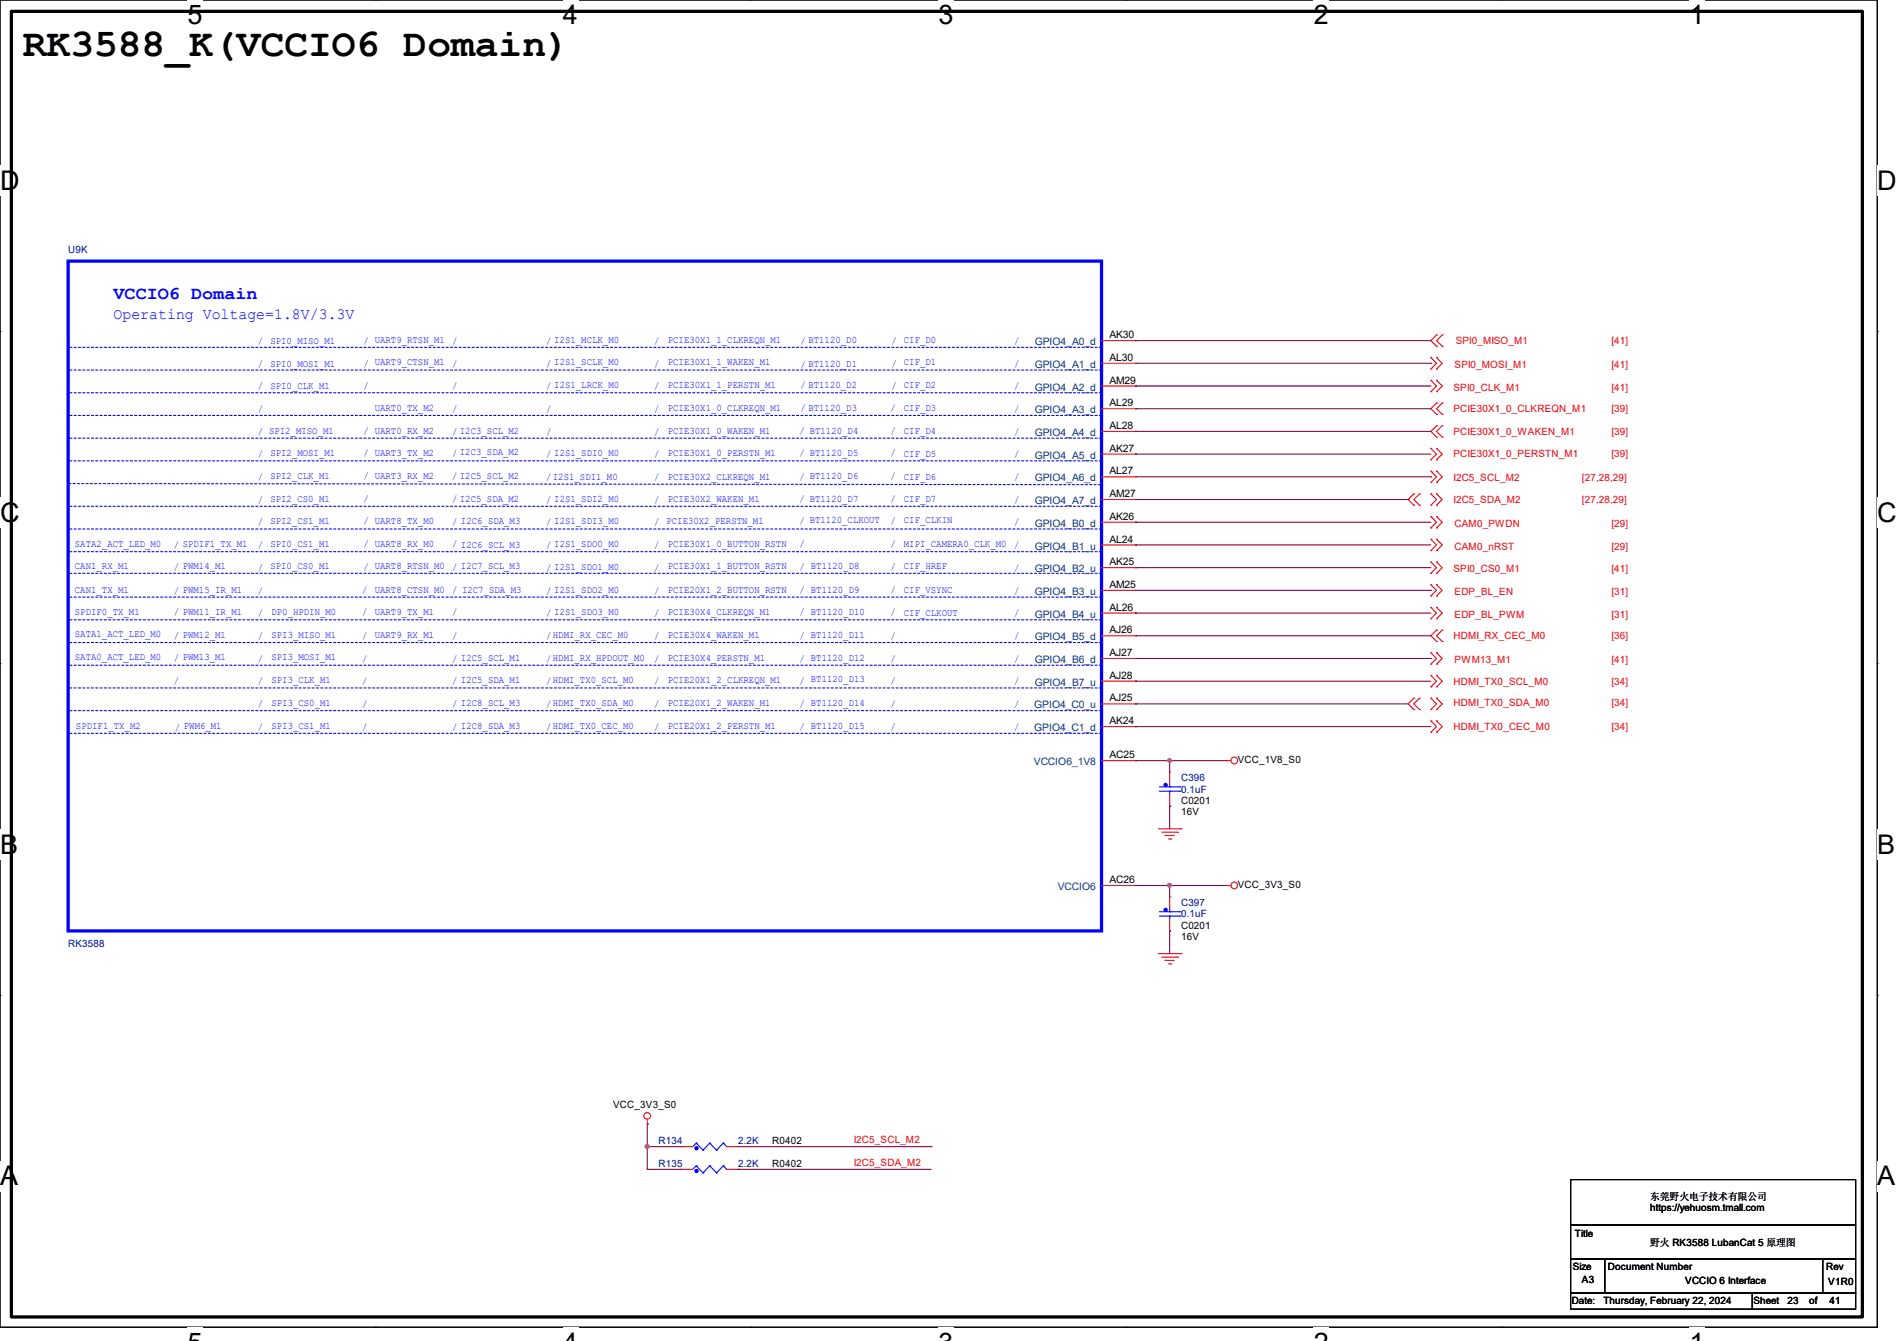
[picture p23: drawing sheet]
<svg xmlns="http://www.w3.org/2000/svg" width="297mm" height="210mm" viewBox="0 0 297 210" stroke-linecap="round" stroke-linejoin="round" font-family="sans-serif">
<defs><g id="words">
<text font-size="6.2" x="3.6" y="8.8">RK3588_K(VCCIO6 Domain)</text>
<g font-size="4.2">
<text x="29.4" y="3.8">5</text>
<text x="88.1" y="3.8">4</text>
<text x="146.9" y="3.8">3</text>
<text x="205.7" y="3.8">2</text>
<text x="264.5" y="3.8">1</text>
<text x="0" y="29.8">D</text>
<text x="293.9" y="29.8">D</text>
<text x="0" y="81.7">C</text>
<text x="293.9" y="81.7">C</text>
<text x="0" y="133.7">B</text>
<text x="293.9" y="133.7">B</text>
<text x="0" y="185.6">A</text>
<text x="293.9" y="185.6">A</text>
</g>
<text font-size="2.8" fill="#00f" x="17.8" y="46.8">VCCIO6 Domain</text>
<text font-size="2.5" fill="#00f" x="17.8" y="50">Operating Voltage=1.8V/3.3V</text>
<g font-size="1.6" fill="#000080">
<text x="10.7" y="39.7">U9K</text>
<text x="184.9" y="122.3">C396</text>
<text x="184.9" y="124.1">0.1uF</text>
<text x="184.9" y="141.9">C397</text>
<text x="184.9" y="143.7">0.1uF</text>
<text x="10.7" y="148.3">RK3588</text>
<text x="103.1" y="179.2">R134</text>
<text x="115.6" y="179.2">2.2K</text>
<text x="103.1" y="182.8">R135</text>
<text x="115.6" y="182.8">2.2K</text>
</g>
<g font-size="1.6" fill="#00f">
<text x="40.3" y="53.8">/</text>
<text x="42.3" y="53.8">SPI0_MISO_M1</text>
<text x="56.9" y="53.8">/ UART9_RTSN_M1</text>
<text x="70.8" y="53.8">/</text>
<text x="85.5" y="53.8">/ I2S1_MCLK_M0</text>
<text x="102.4" y="53.8">/</text>
<text x="104.6" y="53.7">PCIE30X1_1_CLKREQN_M1</text>
<text x="125.3" y="53.8">/ BT1120_D0</text>
<text x="139.6" y="53.8">/</text>
<text x="141.5" y="53.7">CIF_D0</text>
<text x="158.8" y="53.8">/</text>
<text x="40.3" y="57.4">/</text>
<text x="42.3" y="57.4">SPI0_MOSI_M1</text>
<text x="56.9" y="57.4">/ UART9_CTSN_M1</text>
<text x="70.8" y="57.4">/</text>
<text x="85.5" y="57.4">/ I2S1_SCLK_M0</text>
<text x="102.4" y="57.4">/</text>
<text x="104.6" y="57.2">PCIE30X1_1_WAKEN_M1</text>
<text x="125.3" y="57.6">/ BT1120_D1</text>
<text x="139.6" y="57.4">/</text>
<text x="141.5" y="57.2">CIF_D1</text>
<text x="158.8" y="57.4">/</text>
<text x="40.3" y="64.5">/</text>
<text x="40.3" y="61">/</text>
<text x="42.3" y="61">SPI0_CLK_M1</text>
<text x="56.9" y="61">/</text>
<text x="58.7" y="64.3">UART0_TX_M2</text>
<text x="70.8" y="61">/</text>
<text x="70.8" y="64.5">/</text>
<text x="85.5" y="61">/ I2S1_LRCK_M0</text>
<text x="85.5" y="64.5">/</text>
<text x="102.4" y="61">/</text>
<text x="102.4" y="64.5">/</text>
<text x="104.6" y="64.3">PCIE30X1_0_CLKREQN_M1</text>
<text x="104.6" y="60.8">PCIE30X1_1_PERSTN_M1</text>
<text x="125.3" y="60.8">/ BT1120_D2</text>
<text x="125.3" y="64.3">/ BT1120_D3</text>
<text x="139.4" y="64.3">/</text>
<text x="139.6" y="61">/</text>
<text x="141.5" y="64.3">CIF_D3</text>
<text x="141.5" y="60.8">CIF_D2</text>
<text x="158.8" y="61">/</text>
<text x="158.8" y="64.5">/</text>
<text x="40.3" y="68.1">/ SPI2_MISO_M1</text>
<text x="40.3" y="71.6">/</text>
<text x="42.3" y="71.5">SPI2_MOSI_M1</text>
<text x="56.9" y="71.5">/ UART3_TX_M2</text>
<text x="56.9" y="67.9">/ UART0_RX_M2</text>
<text x="70.8" y="68.1">/ I2C3_SCL_M2</text>
<text x="70.8" y="71.5">/ I2C3_SDA_M2</text>
<text x="85.5" y="68.1">/</text>
<text x="85.5" y="71.6">/ I2S1_SDI0_M0</text>
<text x="102.4" y="68.1">/</text>
<text x="102.4" y="71.6">/</text>
<text x="104.6" y="71.5">PCIE30X1_0_PERSTN_M1</text>
<text x="104.6" y="67.9">PCIE30X1_0_WAKEN_M1</text>
<text x="125.2" y="67.9">/ BT1120_D4</text>
<text x="125.2" y="71.5">/ BT1120_D5</text>
<text x="139.4" y="67.9">/</text>
<text x="139.4" y="71.5">/</text>
<text x="141.5" y="67.9">CIF_D4</text>
<text x="141.5" y="71.6">CIF_D5</text>
<text x="158.8" y="68.1">/</text>
<text x="158.8" y="71.6">/</text>
<text x="40.3" y="75.2">/</text>
<text x="42.3" y="75">SPI2_CLK_M1</text>
<text x="56.9" y="75">/ UART3_RX_M2</text>
<text x="70.8" y="75">/ I2C5_SCL_M2</text>
<text x="85.5" y="75.2">/I2S1_SDI1_M0</text>
<text x="102.4" y="75.2">/</text>
<text x="104.6" y="75.2">PCIE30X2_CLKREQN_M1</text>
<text x="125.2" y="75.2">/ BT1120_D6</text>
<text x="139.4" y="75">/</text>
<text x="141.5" y="75.2">CIF_D6</text>
<text x="158.8" y="75.2">/</text>
<text x="40.3" y="78.7">/</text>
<text x="40.3" y="82.3">/</text>
<text x="42.3" y="82.1">SPI2_CS1_M1</text>
<text x="42.3" y="78.6">SPI2_CS0_M1</text>
<text x="56.9" y="78.6">/</text>
<text x="56.9" y="82.1">/ UART8_TX_M0</text>
<text x="70.8" y="78.6">/ I2C5_SDA_M2</text>
<text x="70.8" y="82.3">/ I2C6_SDA_M3</text>
<text x="85.5" y="78.7">/ I2S1_SDI2_M0</text>
<text x="85.5" y="82.3">/ I2S1_SDI3_M0</text>
<text x="102.4" y="78.7">/</text>
<text x="102.4" y="82.3">/</text>
<text x="104.3" y="82.1">PCIE30X2_PERSTN_M1</text>
<text x="104.6" y="78.6">PCIE30X2_WAKEN_M1</text>
<text x="125.2" y="82.1">/ BT1120_CLKOUT</text>
<text x="125.2" y="78.6">/ BT1120_D7</text>
<text x="139.4" y="82.1">/</text>
<text x="139.4" y="78.6">/</text>
<text x="141.5" y="82">CIF_CLKIN</text>
<text x="141.5" y="78.6">CIF_D7</text>
<text x="158.8" y="78.7">/</text>
<text x="158.8" y="82.3">/</text>
<text x="11.7" y="89.1">CAN1_RX_M1</text>
<text x="11.7" y="85.7">SATA2_ACT_LED_M0</text>
<text x="27.2" y="89.2">/ PWM14_M1</text>
<text x="27.2" y="85.9">/ SPDIF1_TX_M1</text>
<text x="40.3" y="85.9">/</text>
<text x="40.3" y="89.4">/</text>
<text x="42.3" y="89.1">SPI0_CS0_M1</text>
<text x="42.3" y="85.7">SPI0_CS1_M1</text>
<text x="56.9" y="85.7">/ UART8_RX_M0</text>
<text x="56.9" y="89.2">/ UART8_RTSN_M0</text>
<text x="70.8" y="85.7">/ I2C6_SCL_M3</text>
<text x="70.8" y="89.2">/ I2C7_SCL_M3</text>
<text x="85.5" y="85.9">/ I2S1_SDO0_M0</text>
<text x="85.5" y="89.4">/ I2S1_SDO1_M0</text>
<text x="102.4" y="85.9">/</text>
<text x="102.4" y="89.4">/</text>
<text x="104.6" y="89.1">PCIE30X1_1_BUTTON_RSTN</text>
<text x="104.6" y="85.7">PCIE30X1_0_BUTTON_RSTN</text>
<text x="125.2" y="85.7">/</text>
<text x="125.2" y="89.2">/ BT1120_D8</text>
<text x="139.4" y="85.7">/</text>
<text x="139.4" y="89.2">/</text>
<text x="141.5" y="89.1">CIF_HREF</text>
<text x="141.5" y="85.7">MIPI_CAMERA0_CLK_M0</text>
<text x="158.8" y="85.9">/</text>
<text x="158.8" y="89.4">/</text>
<text x="11.7" y="92.8">CAN1_TX_M1</text>
<text x="27.2" y="93">/ PWM15_IR_M1</text>
<text x="40.3" y="93">/</text>
<text x="56.7" y="92.8">/</text>
<text x="58.7" y="92.8">UART8_CTSN_M0</text>
<text x="70.8" y="92.8">/ I2C7_SDA_M3</text>
<text x="85.5" y="93">/ I2S1_SDO2_M0</text>
<text x="102.4" y="93">/</text>
<text x="104.6" y="92.8">PCIE20X1_2_BUTTON_RSTN</text>
<text x="125.2" y="92.8">/ BT1120_D9</text>
<text x="139.4" y="92.8">/</text>
<text x="141.5" y="92.8">CIF_VSYNC</text>
<text x="158.8" y="93">/</text>
<text x="11.7" y="99.7">SATA1_ACT_LED_M0</text>
<text x="11.7" y="96.3">SPDIF0_TX_M1</text>
<text x="27.2" y="100.1">/ PWM12_M1</text>
<text x="27.2" y="96.3">/ PWM11_IR_M1</text>
<text x="40.3" y="96.5">/</text>
<text x="40.3" y="100.1">/</text>
<text x="42.5" y="99.9">SPI3_MISO_M1</text>
<text x="42.5" y="96.3">DP0_HPDIN_M0</text>
<text x="56.7" y="96.3">/</text>
<text x="56.7" y="100.1">/</text>
<text x="58.7" y="96.3">UART9_TX_M1</text>
<text x="58.7" y="99.9">UART9_RX_M1</text>
<text x="70.8" y="96.3">/</text>
<text x="70.8" y="100.1">/</text>
<text x="85.5" y="96.5">/ I2S1_SDO3_M0</text>
<text x="85.5" y="100.1">/HDMI_RX_CEC_M0</text>
<text x="102.4" y="96.5">/</text>
<text x="102.4" y="100.1">/</text>
<text x="104.6" y="99.9">PCIE30X4_WAKEN_M1</text>
<text x="104.6" y="96.3">PCIE30X4_CLKREQN_M1</text>
<text x="125.2" y="96.3">/ BT1120_D10</text>
<text x="125.2" y="100.1">/ BT1120_D11</text>
<text x="139.4" y="96.3">/</text>
<text x="139.4" y="100.1">/</text>
<text x="141.5" y="96.5">CIF_CLKOUT</text>
<text x="158.8" y="96.5">/</text>
<text x="158.8" y="100.1">/</text>
<text x="11.7" y="103.3">SATA0_ACT_LED_M0</text>
<text x="27.2" y="107.2">/</text>
<text x="27.2" y="103.5">/ PWM13_M1</text>
<text x="40.3" y="103.6">/</text>
<text x="40.3" y="107.2">/</text>
<text x="42.5" y="103.3">SPI3_MOSI_M1</text>
<text x="42.5" y="107">SPI3_CLK_M1</text>
<text x="56.7" y="103.6">/</text>
<text x="56.7" y="107.2">/</text>
<text x="70.8" y="103.6">/ I2C5_SCL_M1</text>
<text x="70.8" y="107.2">/ I2C5_SDA_M1</text>
<text x="85.5" y="103.6">/HDMI_RX_HPDOUT_M0</text>
<text x="85.5" y="107.2">/HDMI_TX0_SCL_M0</text>
<text x="102.4" y="103.6">/</text>
<text x="102.4" y="107.2">/</text>
<text x="104.6" y="107">PCIE20X1_2_CLKREQN_M1</text>
<text x="104.6" y="103.5">PCIE30X4_PERSTN_M1</text>
<text x="125.2" y="103.6">/ BT1120_D12</text>
<text x="125.2" y="107.2">/ BT1120_D13</text>
<text x="139.4" y="103.6">/</text>
<text x="139.4" y="107.2">/</text>
<text x="158.8" y="103.6">/</text>
<text x="158.8" y="107.2">/</text>
<text x="40.3" y="110.7">/</text>
<text x="42.5" y="110.6">SPI3_CS0_M1</text>
<text x="56.7" y="110.7">/</text>
<text x="70.8" y="110.7">/ I2C8_SCL_M3</text>
<text x="85.5" y="110.7">/HDMI_TX0_SDA_M0</text>
<text x="102.4" y="110.7">/</text>
<text x="104.6" y="110.6">PCIE20X1_2_WAKEN_M1</text>
<text x="125.2" y="110.7">/ BT1120_D14</text>
<text x="139.4" y="110.7">/</text>
<text x="158.8" y="110.7">/</text>
<text x="11.9" y="114.1">SPDIF1_TX_M2</text>
<text x="27.4" y="114.5">/ PWM6_M1</text>
<text x="40.3" y="114.3">/</text>
<text x="42.5" y="114.1">SPI3_CS1_M1</text>
<text x="56.7" y="114.3">/</text>
<text x="70.8" y="114.3">/ I2C8_SDA_M3</text>
<text x="85.5" y="114.3">/HDMI_TX0_CEC_M0</text>
<text x="102.4" y="114.3">/</text>
<text x="104.6" y="114.1">PCIE20X1_2_PERSTN_M1</text>
<text x="125.2" y="114.3">/ BT1120_D15</text>
<text x="139.4" y="114.3">/</text>
<text x="158.8" y="114.3">/</text>
</g>
<g font-size="1.6">
<text x="173.7" y="53">AK30</text>
<text x="173.7" y="56.5">AL30</text>
<text x="173.7" y="63.6">AL29</text>
<text x="173.7" y="60.1">AM29</text>
<text x="173.7" y="70.7">AK27</text>
<text x="173.7" y="67.2">AL28</text>
<text x="173.7" y="74.3">AL27</text>
<text x="173.7" y="77.9">AM27</text>
<text x="173.7" y="81.4">AK26</text>
<text x="173.7" y="88.5">AK25</text>
<text x="173.7" y="85">AL24</text>
<text x="173.7" y="95.6">AL26</text>
<text x="173.7" y="92.1">AM25</text>
<text x="173.7" y="99.2">AJ26</text>
<text x="173.7" y="102.7">AJ27</text>
<text x="173.7" y="106.3">AJ28</text>
<text x="173.7" y="109.9">AJ25</text>
<text x="173.7" y="113.4">AK24</text>
<text x="173.7" y="118.7">AC25</text>
<text x="193.8" y="119.5">VCC_1V8_S0</text>
<text x="184.9" y="125.9">C0201</text>
<text x="184.9" y="127.7">16V</text>
<text x="173.7" y="138.3">AC26</text>
<text x="193.8" y="139.1">VCC_3V3_S0</text>
<text x="184.9" y="145.5">C0201</text>
<text x="184.9" y="147.2">16V</text>
<text x="96" y="173.6">VCC_3V3_S0</text>
<text x="120.9" y="179.2">R0402</text>
<text x="120.9" y="182.8">R0402</text>
<text x="258.4" y="188">东莞野火电子技术有限公司</text>
<text x="258.4" y="189.7">https://yehuosm.tmall.com</text>
<text x="246.6" y="193.8">Title</text>
<text x="258.4" y="195.1">野火 RK3588 LubanCat 5 原理图</text>
<text x="246.3" y="199">Size</text>
<text x="247.7" y="200.9">A3</text>
<text x="251.8" y="199">Document Number</text>
<text x="263.9" y="201.1">VCCIO 6 Interface</text>
<text x="285.9" y="199">Rev</text>
<text x="286.3" y="201.3">V1R0</text>
<text x="246.1" y="204.3">Date:</text>
<text x="251" y="204.3">Thursday, February 22, 2024</text>
<text x="274.5" y="204.3">Sheet</text>
<text x="279.9" y="204.3">23</text>
<text x="283.3" y="204.3">of</text>
<text x="286.4" y="204.3">41</text>
</g>
<g font-size="1.6" fill="#f00">
<text x="227.9" y="53.9">SPI0_MISO_M1</text>
<text x="252.3" y="53.9">[41]</text>
<text x="227.8" y="57.6">SPI0_MOSI_M1</text>
<text x="252.3" y="57.6">[41]</text>
<text x="227.6" y="64.6">PCIE30X1_0_CLKREQN_M1</text>
<text x="227.6" y="61.2">SPI0_CLK_M1</text>
<text x="252.3" y="64.6">[39]</text>
<text x="252.3" y="61.2">[41]</text>
<text x="227.6" y="68.1">PCIE30X1_0_WAKEN_M1</text>
<text x="227.6" y="71.5">PCIE30X1_0_PERSTN_M1</text>
<text x="252.3" y="68.1">[39]</text>
<text x="252.3" y="71.5">[39]</text>
<text x="227.6" y="75.4">I2C5_SCL_M2</text>
<text x="247.7" y="75.4">[27,28,29]</text>
<text x="227.6" y="78.8">I2C5_SDA_M2</text>
<text x="227.8" y="82.5">CAM0_PWDN</text>
<text x="247.7" y="78.8">[27,28,29]</text>
<text x="252.3" y="82.5">[29]</text>
<text x="227.6" y="89.6">SPI0_CS0_M1</text>
<text x="227.8" y="86.1">CAM0_nRST</text>
<text x="252.3" y="89.6">[41]</text>
<text x="252.3" y="86.1">[29]</text>
<text x="227.8" y="93.2">EDP_BL_EN</text>
<text x="252.3" y="93.2">[31]</text>
<text x="227.6" y="100.1">HDMI_RX_CEC_M0</text>
<text x="227.8" y="96.7">EDP_BL_PWM</text>
<text x="252.3" y="100.1">[36]</text>
<text x="252.3" y="96.7">[31]</text>
<text x="227.6" y="107.2">HDMI_TX0_SCL_M0</text>
<text x="227.8" y="103.8">PWM13_M1</text>
<text x="252.3" y="107.2">[34]</text>
<text x="252.3" y="103.8">[41]</text>
<text x="227.6" y="110.6">HDMI_TX0_SDA_M0</text>
<text x="252.3" y="110.6">[34]</text>
<text x="227.6" y="114.3">HDMI_TX0_CEC_M0</text>
<text x="252.3" y="114.3">[34]</text>
<text x="133.7" y="179">I2C5_SCL_M2</text>
<text x="133.7" y="182.6">I2C5_SDA_M2</text>
</g>
<g font-size="1.6" fill="#004080">
<text x="162" y="54.1">GPIO4_A0_d</text>
<text x="162" y="57.6">GPIO4_A1_d</text>
<text x="162" y="64.7">GPIO4_A3_d</text>
<text x="162" y="61.2">GPIO4_A2_d</text>
<text x="162" y="71.8">GPIO4_A5_d</text>
<text x="162" y="68.3">GPIO4_A4_d</text>
<text x="162" y="75.4">GPIO4_A6_d</text>
<text x="162" y="82.5">GPIO4_B0_d</text>
<text x="162" y="79">GPIO4_A7_d</text>
<text x="162" y="89.6">GPIO4_B2_u</text>
<text x="162" y="86.1">GPIO4_B1_u</text>
<text x="162" y="93.2">GPIO4_B3_u</text>
<text x="162" y="100.3">GPIO4_B5_d</text>
<text x="162" y="96.7">GPIO4_B4_u</text>
<text x="162" y="103.8">GPIO4_B6_d</text>
<text x="162" y="107.4">GPIO4_B7_u</text>
<text x="161.9" y="111">GPIO4_C0_u</text>
<text x="161.9" y="119.8">VCCIO6_1V8</text>
<text x="161.9" y="114.5">GPIO4_C1_d</text>
<text x="165.6" y="139.4">VCCIO6</text>
</g>
</g></defs>
<path d="M0 0h293.9v207.9h-293.9z" fill="none" stroke="#000" stroke-width=".17"/>
<g fill="#fff">
<path d="M29.4 0h2.3v4.7h-2.3z"/>
<path d="M29.4 207.9h2.3v2.1h-2.3z"/>
</g>
<path d="M58.8 0h.1M58.8 207.9h.1" fill="none" stroke="#000" stroke-width=".17"/>
<g fill="#fff">
<path d="M88.1 0h2.4v4.7h-2.4z"/>
<path d="M88.1 207.9h2.4v2.1h-2.4z"/>
</g>
<path d="M117.6 0h.1M117.6 207.9h.1" fill="none" stroke="#000" stroke-width=".17"/>
<g fill="#fff">
<path d="M146.9 0h2.4v4.7h-2.4z"/>
<path d="M146.9 207.9h2.4v2.1h-2.4z"/>
</g>
<path d="M176.3 0h.1M176.3 207.9h.1" fill="none" stroke="#000" stroke-width=".17"/>
<g fill="#fff">
<path d="M205.7 0h2.4v4.7h-2.4z"/>
<path d="M205.7 207.9h2.4v2.1h-2.4z"/>
</g>
<path d="M235.1 0h.1M235.1 207.9h.1" fill="none" stroke="#000" stroke-width=".17"/>
<g fill="#fff">
<path d="M264.5 0h2.4v4.7h-2.4z"/>
<path d="M264.5 207.9h2.4v2.1h-2.4z"/>
<path d="M0 26h3v4.7h-3z"/>
<path d="M293.9 26h3.1v4.7h-3.1z"/>
<path d="M0 77.9h3v4.7h-3z"/>
<path d="M293.9 77.9h3.1v4.7h-3.1z"/>
</g>
<path d="M0 51.9h.1M293.9 51.9h.1" fill="none" stroke="#000" stroke-width=".17"/>
<g fill="#fff">
<path d="M0 129.9h2.8v4.7h-2.8z"/>
<path d="M293.9 129.9h2.9v4.7h-2.9z"/>
</g>
<path d="M0 103.9h.1M293.9 103.9h.1" fill="none" stroke="#000" stroke-width=".17"/>
<g fill="#fff">
<path d="M0 181.8h2.8v4.8h-2.8z"/>
<path d="M293.8 181.8h3v4.8h-3z"/>
</g>
<path d="M0 155.9h.1M293.9 155.9h.1M245.9 184.7h44.6v7.2h-44.6zM245.9 191.9h44.6v5.3h-44.6zM245.9 197.2h5.3v5.3h-5.3zM251.2 197.2h34.2v5.3h-34.2zM285.4 197.2h5.1v5.3h-5.1zM245.9 202.5h28.5v2.5h-28.5zM274.4 202.5h16.1v2.5h-16.1z" fill="none" stroke="#000" stroke-width=".17"/>
<path d="M1.8 1.8h289.8v204.4h-289.8z" fill="none" stroke="#000" stroke-width=".51"/>
<g fill="none" stroke="#f00" stroke-width=".17">
<path d="M172.5 53.3h5.3M172.5 56.9h5.3M177.8 53.3h.1M177.8 56.9h.1M224 59.6h.1M224 56h.1M224 57.8h.1M224 59.6l.9 .9-.9 .8M224 56l.9 .9-.9 .9M224.9 59.6h.1M224.9 56h.1M224.9 57.8h.1"/>
<path d="M224.9 52.5h.1M224.9 54.2h.1M224.9 59.6l.9 .9-.9 .8M224.9 56l.9 .9-.9 .9M224.9 52.5l-.9 .8 .9 .9M225.8 54.2h.1M225.8 52.5h.1M225.8 52.5l-.9 .8 .9 .9M172.5 71.1h5.3M172.5 74.7h5.3M172.5 67.6h5.3M172.5 64h5.3"/>
<path d="M172.5 78.2h5.3M172.5 60.5h5.3M177.8 71.1h.1M177.8 74.7h.1M177.8 67.6h.1M177.8 64h.1M177.8 78.2h.1M177.8 60.5h.1M221.4 77.3h.1M221.4 79.1h.1M221.4 77.3l-.9 .9 .9 .9M222.2 79.1h.1"/>
<path d="M222.2 77.3h.1M222.2 77.3l-.8 .9 .8 .9M224 72h.1M224 70.2h.1M224 73.8h.1M224 75.6h.1M224 79.1h.1M224 77.3h.1M224 61.3h.1M224 70.2l.9 .9-.9 .9M224 73.8l.9 .9-.9 .9M224 77.3l.9 .9-.9 .9"/>
<path d="M224.9 66.7h.1M224.9 68.5h.1M224.9 63.1h.1M224.9 64.9h.1M224.9 72h.1M224.9 70.2h.1M224.9 73.8h.1M224.9 75.6h.1M224.9 79.1h.1M224.9 77.3h.1M224.9 61.3h.1M224.9 66.7l-.9 .9 .9 .9"/>
<path d="M224.9 63.1l-.9 .9 .9 .9M224.9 70.2l.9 .9-.9 .9M224.9 73.8l.9 .9-.9 .9M224.9 77.3l.9 .9-.9 .9M225.8 68.5h.1M225.8 66.7h.1M225.8 64.9h.1M225.8 63.1h.1M225.8 66.7l-.9 .9 .9 .9M225.8 63.1l-.9 .9 .9 .9M172.5 99.6h5.3M172.5 88.9h5.3"/>
<path d="M172.5 81.8h5.3M172.5 85.3h5.3M172.5 96h5.3M172.5 92.5h5.3M177.8 99.6h.1M177.8 88.9h.1M177.8 81.8h.1M177.8 85.3h.1M177.8 96h.1M177.8 92.5h.1M224 88h.1M224 89.8h.1"/>
<path d="M224 80.9h.1M224 82.7h.1M224 84.5h.1M224 86.2h.1M224 91.6h.1M224 93.3h.1M224 95.1h.1M224 96.9h.1M224 80.9l.9 .9-.9 .9M224 88l.9 .9-.9 .9M224 84.5l.9 .8-.9 .9M224 91.6l.9 .9-.9 .8"/>
<path d="M224 95.1l.9 .9-.9 .9M224.9 98.7h.1M224.9 88h.1M224.9 89.8h.1M224.9 80.9h.1M224.9 82.7h.1M224.9 84.5h.1M224.9 86.2h.1M224.9 91.6h.1M224.9 93.3h.1M224.9 95.1h.1M224.9 96.9h.1"/>
<path d="M224.9 98.7l-.9 .9 .9 .9M224.9 88l.9 .9-.9 .9M224.9 80.9l.9 .9-.9 .9M224.9 84.5l.9 .8-.9 .9M224.9 91.6l.9 .9-.9 .8M224.9 95.1l.9 .9-.9 .9M225.8 98.7h.1M225.8 98.7l-.9 .9 .9 .9M172.5 119.1h5.3M172.5 110.2h5.3M172.5 103.1h5.3M172.5 106.7h5.3"/>
<path d="M172.5 113.8h5.3M177.8 119.1h.1M177.8 110.2h.1M177.8 103.1h.1M177.8 106.7h.1M177.8 113.8h.1M192 119.1h.1M192 119.1h.7M221.4 109.3h.1M221.4 111.1h.1M221.4 109.3l-.9 .9 .9 .9M222.2 111.1h.1"/>
<path d="M222.2 109.3h.1M222.2 109.3l-.8 .9 .8 .9M224 111.1h.1M224 109.3h.1M224 107.6h.1M224 105.8h.1M224 114.7h.1M224 112.9h.1M224 102.2h.1M224 104h.1M224 112.9l.9 .9-.9 .9M224 105.8l.9 .9-.9 .9"/>
<path d="M224 109.3l.9 .9-.9 .9M224 102.2l.9 .9-.9 .9M224.9 111.1h.1M224.9 109.3h.1M224.9 107.6h.1M224.9 105.8h.1M224.9 114.7h.1M224.9 112.9h.1M224.9 100.5h.1M224.9 102.2h.1M224.9 104h.1M224.9 109.3l.9 .9-.9 .9"/>
<path d="M224.9 105.8l.9 .9-.9 .9M224.9 112.9l.9 .9-.9 .9M224.9 102.2l.9 .9-.9 .9M225.8 100.5h.1M172.5 138.7h5.3M177.8 138.7h.1M181.4 129.8h3.5M181.9 130.3h2.5M182.4 130.9h.1M182.4 130.9h1.5M183 131.4h.3M183.1 120.9h.1"/>
<path d="M183.1 126.2h.1M183.1 120.9v1.8M183.1 124.5v1.7M183.3 131.4h.1M184.4 130.3h.1M184.9 129.8h.1M192 138.7h.1M192 138.7h.7M181.4 149.4h3.5M181.9 149.9h2.5M182.4 150.4h.1M182.4 150.4h1.5"/>
<path d="M183 151h.3M183.1 140.5h.1M183.1 145.8h.1M183.1 140.5v1.7M183.1 144v1.8M183.3 151h.1M184.4 149.9h.1M184.9 149.4h.1M101.3 176h.1M101.3 175.3v.7M106.7 179.6h.1M106.7 179.6h1.8"/>
<path d="M113.8 179.6h1.8M115.6 179.6h.1M106.7 183.1h.1M106.7 183.1h1.8M113.8 183.1h1.8M115.6 183.1h.1"/>
<circle cx="193.2" cy="119.1" r=".52"/>
<circle cx="193.2" cy="138.7" r=".52"/>
<circle cx="101.3" cy="174.8" r=".52"/>
</g>
<g fill="none" stroke="#00f" stroke-width=".17" stroke-dasharray=".3 .3">
<path d="M10.7 54.4h.1M10.7 58h.1M172.5 54.4h-161.8M172.5 58h-161.8M10.7 61.5h.1M10.7 65.1h.1M10.7 68.6h.1M10.7 72.2h.1M10.7 75.7h.1M10.7 79.3h.1M172.3 75.9l-161.6-.2M172.5 61.5h-161.8"/>
<path d="M172.5 65.1h-161.8M172.5 68.6h-161.8M172.5 72.2h-161.8M172.5 79.3h-161.8M10.7 82.8h.1M10.7 86.4h.1M10.7 89.8h.1M10.7 93.5h.1M10.7 97.1h.1M172.5 82.8h-161.8M172.5 86.4h-161.8M172.5 89.8h-161.8"/>
<path d="M172.5 93.5h-161.8M172.5 97.1h-161.8M10.7 100.6h.1M10.7 104.2h.1M10.7 107.7h.1M10.7 111.3h.1M10.7 114.9h.1M172.5 100.6h-161.8M172.5 104.2h-161.8M172.5 107.7h-161.8M172.5 111.3h-161.8M172.5 114.9h-161.8"/>
</g>
<path d="M10.7 40.9h161.8v104.9h-161.8z" fill="none" stroke="#00f" stroke-width=".51"/>
<g fill="none" stroke="#00f" stroke-width=".17">
<path d="M181.5 123.9h3.2M181.5 123.2h3.2M183.1 123.9h.1M183.1 123.2h.1M183.1 122.7v.5M183.1 123.9v.6M184.7 123.9h.1M184.7 123.2h.1M181.5 143.5h3.2M181.5 142.8h3.2M183.1 143.5h.1M183.1 142.8h.1"/>
<path d="M183.1 142.2v.6M183.1 143.5v.5M184.7 143.5h.1M184.7 142.8h.1M109 179h.1M109 179l-.5 .6M109 179l1.1 1.1M111.1 179h.1M111.1 179l-1 1.1M111.1 179l1.1 1.1M113.2 179h.1M113.2 179l-1 1.1"/>
<path d="M113.2 179l.6 .6M113.8 179.6h.1M109 182.6h.1M109 182.6l-.5 .5M109 182.6l1.1 1.1M110.1 180.1h.1M110.1 183.7h.1M111.1 182.6h.1M111.1 182.6l-1 1.1M111.1 182.6l1.1 1.1M112.2 180.1h.1M112.2 183.7h.1"/>
<path d="M113.2 182.6h.1M113.2 182.6l-1 1.1M113.2 182.6l.6 .5M113.8 183.1h.1"/>
</g>
<g fill="#00f" stroke="#00f" stroke-width=".17">
<circle cx="182.5" cy="122.9" r=".25"/>
<circle cx="109.1" cy="179.8" r=".25"/>
<circle cx="182.5" cy="142.5" r=".25"/>
<circle cx="109.1" cy="183.4" r=".25"/>
</g>
<g fill="none" stroke="#800040" stroke-width=".17">
<path d="M177.8 53.3h.1M177.8 53.3h46.2M177.8 56.9h46.2M224 56.9h.1M177.8 60.5h.1M177.8 71.1h.1M177.8 64h.1M177.8 67.6h.1M177.8 60.5h46.2M177.8 71.1h46.2M177.8 64h46.2M177.8 67.6h46.2"/>
<path d="M177.8 74.7h46.2M177.8 78.2h42.7M220.5 78.2h.1M224 74.7h.1M177.8 88.9h.1M177.8 99.6h.1M177.8 85.3h.1M177.8 81.8h.1M177.8 96h.1M177.8 88.9h46.2M177.8 99.6h46.2M177.8 85.3h46.2"/>
<path d="M177.8 81.8h46.2M177.8 92.5h46.2M177.8 96h46.2M224 92.5h.1M177.8 106.7h.1M177.8 113.8h.1M177.8 110.2h.1M177.8 119.1h.1M177.8 106.7h46.2M177.8 113.8h46.2M177.8 110.2h42.7M177.8 119.1h14.2"/>
<path d="M177.8 103.1h46.2M183.1 119.1h.1M183.1 119.1v1.8M224 103.1h.1M177.8 138.7h.1M177.8 138.7h14.2M183.1 126.2h.1M183.1 138.7h.1M183.1 126.2v3.6M183.1 138.7v1.8M183.1 145.8h.1M183.1 145.8v3.6"/>
<path d="M101.3 176h.1M101.3 179.6h.1M101.3 176v7.1M101.3 179.6h5.4M115.6 179.6h30.2M145.8 179.6h.1M101.3 183.1h.1M101.3 183.1h5.4M115.6 183.1h.1M115.6 183.1h30.2"/>
</g>
<g fill="#f0f" stroke="#f0f" stroke-width=".17">
<circle cx="183.1" cy="138.7" r=".32"/>
<circle cx="183.1" cy="119.1" r=".32"/>
<circle cx="101.3" cy="179.6" r=".32"/>
</g>
<use href="#words"/>
</svg>
